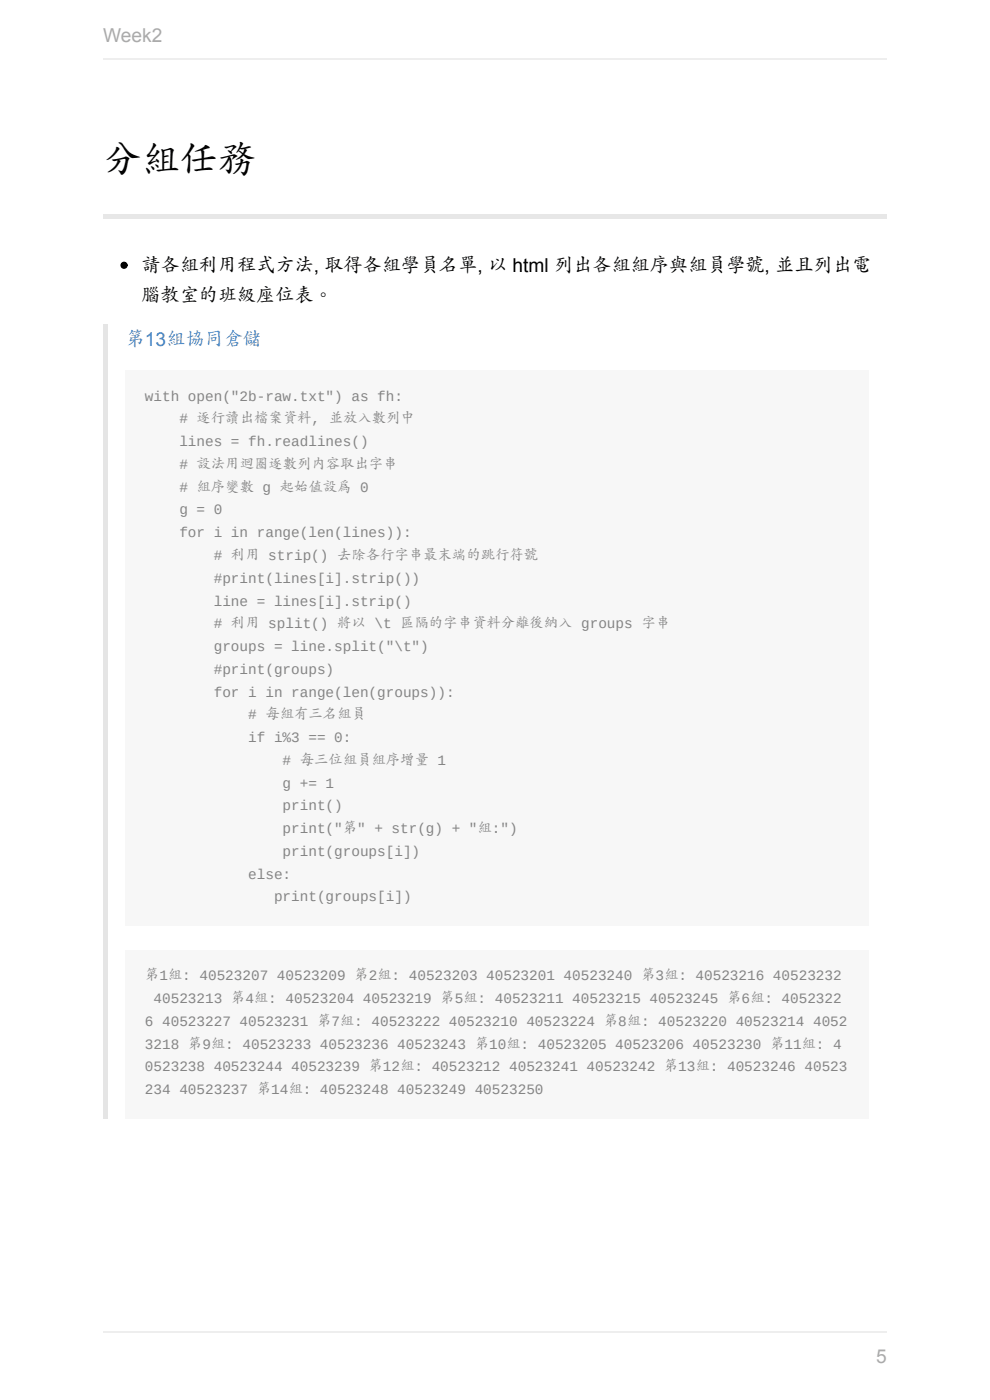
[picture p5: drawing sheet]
<svg xmlns="http://www.w3.org/2000/svg" width="210mm" height="297mm" viewBox="0 0 210 297" stroke-linecap="round" stroke-linejoin="round" font-family="sans-serif">
<defs><g id="words">
<text font-size="8.1" x="21.9" y="36.8">分組任務</text>
<g font-size="4.1" fill="#aaa">
<text x="21.9" y="8.9">Week2</text>
<text x="185.8" y="289.1">5</text>
</g>
<g font-size="4.1">
<text x="30" y="57.7">請各組利用程式方法, 取得各組學員名單, 以 html 列出各組組序與組員學號, 並且列出電</text>
<text x="30" y="64">腦教室的班級座位表。</text>
</g>
<text font-size="4.1" fill="#4183c4" x="26.7" y="73.4">第13組協同倉儲</text>
<g font-size="3" fill="#858585">
<text x="30.8" y="85">with open(&quot;2b-raw.txt&quot;) as fh:</text>
<text x="38.1" y="89.8"># 逐行讀出檔案資料, 並放入數列中</text>
<text x="38.1" y="94.7">lines = fh.readlines()</text>
<text x="38.1" y="99.5"># 設法用迴圈逐數列內容取出字串</text>
<text x="38.1" y="104.3"># 組序變數 g 起始值設為 0</text>
<text x="38.1" y="109.1">g = 0</text>
<text x="38.1" y="114">for i in range(len(lines)):</text>
<text x="45.4" y="118.8"># 利用 strip() 去除各行字串最末端的跳行符號</text>
<text x="45.4" y="123.6">#print(lines[i].strip())</text>
<text x="45.4" y="128.5">line = lines[i].strip()</text>
<text x="45.4" y="133.3"># 利用 split() 將以 \t 區隔的字串資料分離後納入 groups 字串</text>
<text x="45.4" y="138.1">groups = line.split(&quot;\t&quot;)</text>
<text x="45.4" y="142.9">#print(groups)</text>
<text x="45.4" y="147.8">for i in range(len(groups)):</text>
<text x="52.6" y="152.6"># 每組有三名組員</text>
<text x="52.6" y="157.4">if i%3 == 0:</text>
<text x="59.9" y="162.2"># 每三位組員組序增量 1</text>
<text x="59.9" y="167.1">g += 1</text>
<text x="59.9" y="171.9">print()</text>
<text x="59.9" y="176.7">print(&quot;第&quot; + str(g) + &quot;組:&quot;)</text>
<text x="59.9" y="181.6">print(groups[i])</text>
<text x="52.6" y="186.4">else:</text>
<text x="58.1" y="191.2">print(groups[i])</text>
<text x="30.8" y="208">第1組: 40523207</text>
<text x="58.7" y="208">40523209 第2組: 40523203</text>
<text x="103.1" y="208">40523201</text>
<text x="119.6" y="208">40523240 第3組: 40523216</text>
<text x="164" y="208">40523232</text>
<text x="32.6" y="212.8">40523213 第4組: 40523204</text>
<text x="77" y="212.8">40523219 第5組: 40523211</text>
<text x="121.4" y="212.8">40523215</text>
<text x="137.8" y="212.8">40523245 第6組: 4052322</text>
<text x="30.8" y="217.6">6</text>
<text x="34.4" y="217.6">40523227</text>
<text x="50.8" y="217.6">40523231 第7組: 40523222</text>
<text x="95.2" y="217.6">40523210</text>
<text x="111.6" y="217.6">40523224 第8組: 40523220</text>
<text x="156.1" y="217.6">40523214</text>
<text x="172.5" y="217.6">4052</text>
<text x="30.8" y="222.5">3218 第9組: 40523233</text>
<text x="30.8" y="227.3">0523238</text>
<text x="45.4" y="227.3">40523244</text>
<text x="61.8" y="227.3">40523239 第12組: 40523212</text>
<text x="67.9" y="222.5">40523236</text>
<text x="84.3" y="222.5">40523243 第10組: 40523205</text>
<text x="108" y="227.3">40523241</text>
<text x="124.4" y="227.3">40523242 第13組: 40523246</text>
<text x="130.5" y="222.5">40523206</text>
<text x="146.9" y="222.5">40523230 第11組: 4</text>
<text x="170.6" y="227.3">40523</text>
<text x="30.8" y="232.1">234</text>
<text x="38.1" y="232.1">40523237 第14組: 40523248</text>
<text x="84.3" y="232.1">40523249</text>
<text x="100.7" y="232.1">40523250</text>
</g>
</g></defs>
<path d="M21.9 45.5h166.2v1h-166.2z" fill="#e7e7e7"/>
<path d="M21.9 68.9h1v168.4h-1z" fill="#e5e5e5"/>
<g fill="#f7f7f7">
<path d="M26.7 78.5h157.6v117.9h-157.6z"/>
<path d="M26.7 201.5h157.6v35.8h-157.6z"/>
</g>
<circle cx="26.3" cy="56.3" r=".63" fill="#000" stroke="#000" stroke-width=".25"/>
<g fill="#f7f7f7">
<path d="M30.8 82.6h54.8v3.5h-54.8z"/>
<path d="M30.8 87.4h57.3v3.6h-57.3z"/>
<path d="M30.8 92.2h47.4v3.6h-47.4z"/>
<path d="M30.8 97.1h53.5v3.5h-53.5z"/>
<path d="M30.8 101.9h47.4v3.5h-47.4z"/>
<path d="M30.8 106.7h16.5v3.6h-16.5z"/>
<path d="M30.8 111.5h56.6v3.6h-56.6z"/>
<path d="M30.8 116.4h83.5v3.5h-83.5z"/>
<path d="M30.8 121.2h58.3v3.5h-58.3z"/>
<path d="M30.8 126h56.6v3.6h-56.6z"/>
<path d="M30.8 130.8h111.4v3.6h-111.4z"/>
<path d="M30.8 135.7h60.1v3.5h-60.1z"/>
<path d="M30.8 140.5h40.1v3.6h-40.1z"/>
<path d="M30.8 145.3h65.7v3.6h-65.7z"/>
<path d="M30.8 150.2h46.9v3.5h-46.9z"/>
<path d="M30.8 155h43.9v3.5h-43.9z"/>
<path d="M30.8 159.8h63.9v3.6h-63.9z"/>
<path d="M30.8 164.6h40.1v3.6h-40.1z"/>
<path d="M30.8 169.5h41.8v3.5h-41.8z"/>
<path d="M30.8 174.3h79.1v3.5h-79.1z"/>
<path d="M30.8 179.1h58.3v3.6h-58.3z"/>
<path d="M30.8 183.9h30.9v3.6h-30.9z"/>
<path d="M30.8 188.8h56.6v3.5h-56.6z"/>
<path d="M30.8 205.5h147.7v3.6h-147.7z"/>
<path d="M30.8 210.4h147.7v3.5h-147.7z"/>
<path d="M30.8 215.2h149v3.5h-149z"/>
<path d="M30.8 220h147.7v3.6h-147.7z"/>
<path d="M30.8 224.8h149v3.6h-149z"/>
<path d="M30.8 229.7h84.5v3.5h-84.5z"/>
</g>
<path d="M21.9 12.6h166.2M21.9 282.6h166.2" fill="none" stroke="#eee" stroke-width=".25"/>
<use href="#words"/>
</svg>
